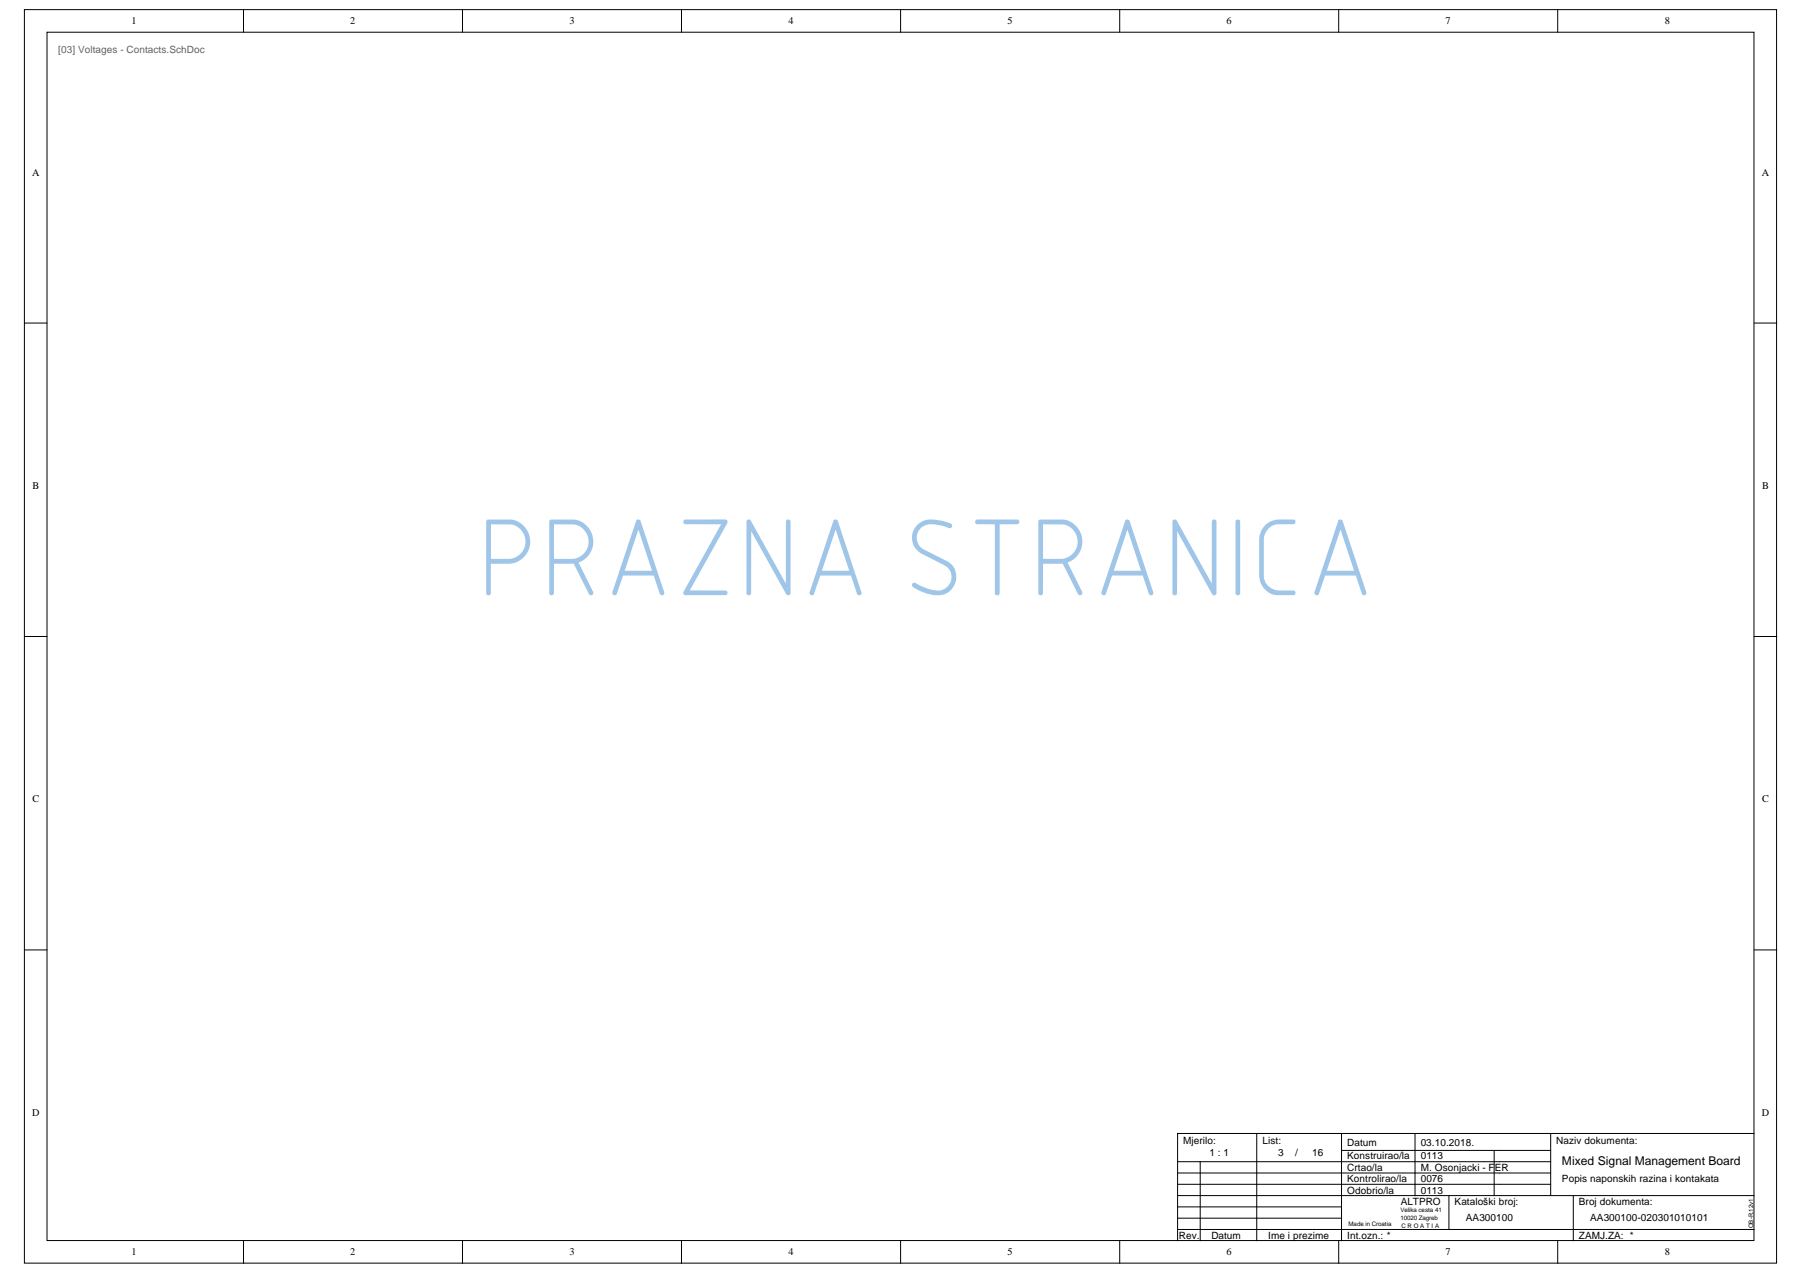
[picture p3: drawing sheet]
<svg xmlns="http://www.w3.org/2000/svg" width="297mm" height="210mm" viewBox="0 0 297 210" stroke-linecap="round" stroke-linejoin="round" font-family="sans-serif">
<defs><g id="words">
<text font-size="18.6" fill="#9fc5e8" x="78.5" y="98.3">PRAZNA STRANICA</text>
<text font-size="2" x="257.2" y="191.8">Mixed Signal Management Board</text>
<g font-size="1.7">
<text x="21.7" y="4">1</text>
<text x="57.7" y="4">2</text>
<text x="93.7" y="4">3</text>
<text x="129.8" y="4">4</text>
<text x="165.9" y="4">5</text>
<text x="202" y="4">6</text>
<text x="238" y="4">7</text>
<text x="274.1" y="4">8</text>
<text x="5.3" y="28.9">A</text>
<text x="290.1" y="28.9">A</text>
<text x="5.3" y="80.5">B</text>
<text x="290.1" y="80.5">B</text>
<text x="5.3" y="132.1">C</text>
<text x="290.1" y="132.1">C</text>
<text x="5.3" y="183.7">D</text>
<text x="290.1" y="183.7">D</text>
<text x="21.7" y="206.7">1</text>
<text x="57.7" y="206.7">2</text>
<text x="93.7" y="206.7">3</text>
<text x="129.8" y="206.7">4</text>
<text x="165.9" y="206.7">5</text>
<text x="202" y="206.7">6</text>
<text x="238" y="206.7">7</text>
<text x="274.1" y="206.7">8</text>
</g>
<text font-size="1.6" fill="#606060" x="9.6" y="8.7">[03] Voltages - Contacts.SchDoc</text>
<g font-size="1.6">
<text x="194.8" y="188.3">Mjerilo:</text>
<text x="199.1" y="190.3">1 : 1</text>
<text x="207.9" y="188.3">List:</text>
<text x="210.5" y="190.3">3</text>
<text x="213.2" y="190.3">/</text>
<text x="216" y="190.3">16</text>
<text x="221.8" y="188.7">Datum</text>
<text x="221.8" y="190.9">Konstruirao/la</text>
<text x="233.9" y="188.7">03.10.2018.</text>
<text x="233.9" y="190.9">0113</text>
<text x="256.3" y="188.3">Naziv dokumenta:</text>
<text x="221.8" y="192.7">Crtao/la</text>
<text x="221.8" y="194.6">Kontrolirao/la</text>
<text x="221.8" y="196.5">Odobrio/la</text>
<text x="233.9" y="194.6">0076</text>
<text x="233.9" y="192.7">M. Osonjacki - FER</text>
<text x="233.9" y="196.5">0113</text>
<text x="257.2" y="194.6">Popis naponskih razina i kontakata</text>
<text x="194.1" y="203.9">Rev.</text>
<text x="199.5" y="203.9">Datum</text>
<text x="208.8" y="203.9">Ime i prezime</text>
<text x="221.8" y="203.9">Int.ozn.: *</text>
<text x="230.6" y="198.4">ALTPRO</text>
<text x="239.5" y="198.4">Kataloški broj:</text>
<text x="241.4" y="200.9">AA300100</text>
<text x="260" y="198.4">Broj dokumenta:</text>
<text x="260" y="203.9">ZAMJ.ZA: *</text>
<text x="261.8" y="200.9">AA300100-020301010101</text>
</g>
<g font-size="1">
<text x="222" y="201.8">Made in Croatia</text>
<text x="230.6" y="199.6">Velika cesta 41</text>
<text x="230.6" y="200.9">10020 Zagreb</text>
<text x="230.8" y="202.2">C R O A T I A</text>
<text x="288.6" y="202.2" transform="rotate(-90 288.6 202.2)">OB-R.12v1</text>
</g>
</g></defs>
<g fill="#fff" stroke="#000" stroke-width=".16">
<path d="M4 1.6h288.5v206.4h-288.5z"/>
<path d="M7.7 5.3h281.1v198.9h-281.1z"/>
</g>
<g fill="none" stroke="#000" stroke-width=".16">
<path d="M40.1 1.6v3.7M76.2 1.6v3.7M112.2 1.6v3.7M148.3 1.6v3.7M184.4 1.6v3.7M220.4 1.6v3.7M256.5 1.6v3.7M4 53.2h3.7M288.8 53.2h3.8M4 104.8h3.7M288.8 104.8h3.8M4 156.4h3.7"/>
<path d="M288.8 156.4h3.8M193.9 191.3h3.7v13M193.9 198.7h27M193.9 195h61.4M193.9 193.1h61.4M197.6 191.3h57.7M206.9 186.6v17.7M220.9 186.6v17.7M220.9 189.4h34.4M233 186.6v10.2h-39.1M233 196.8h55.8M238.6 196.8v5.6"/>
<path d="M246 189.4v7.4M255.3 186.6v10.2M259.1 196.8v7.5M288.8 186.6h-94.9v17.7M40.1 204.3v3.7M76.2 204.3v3.7M112.2 204.3v3.7M148.3 204.3v3.7M184.4 204.3v3.7M193.9 202.4h94.9M193.9 200.5h27M220.4 204.3v3.7"/>
<path d="M256.5 204.3v3.7"/>
</g>
<use href="#words"/>
</svg>
